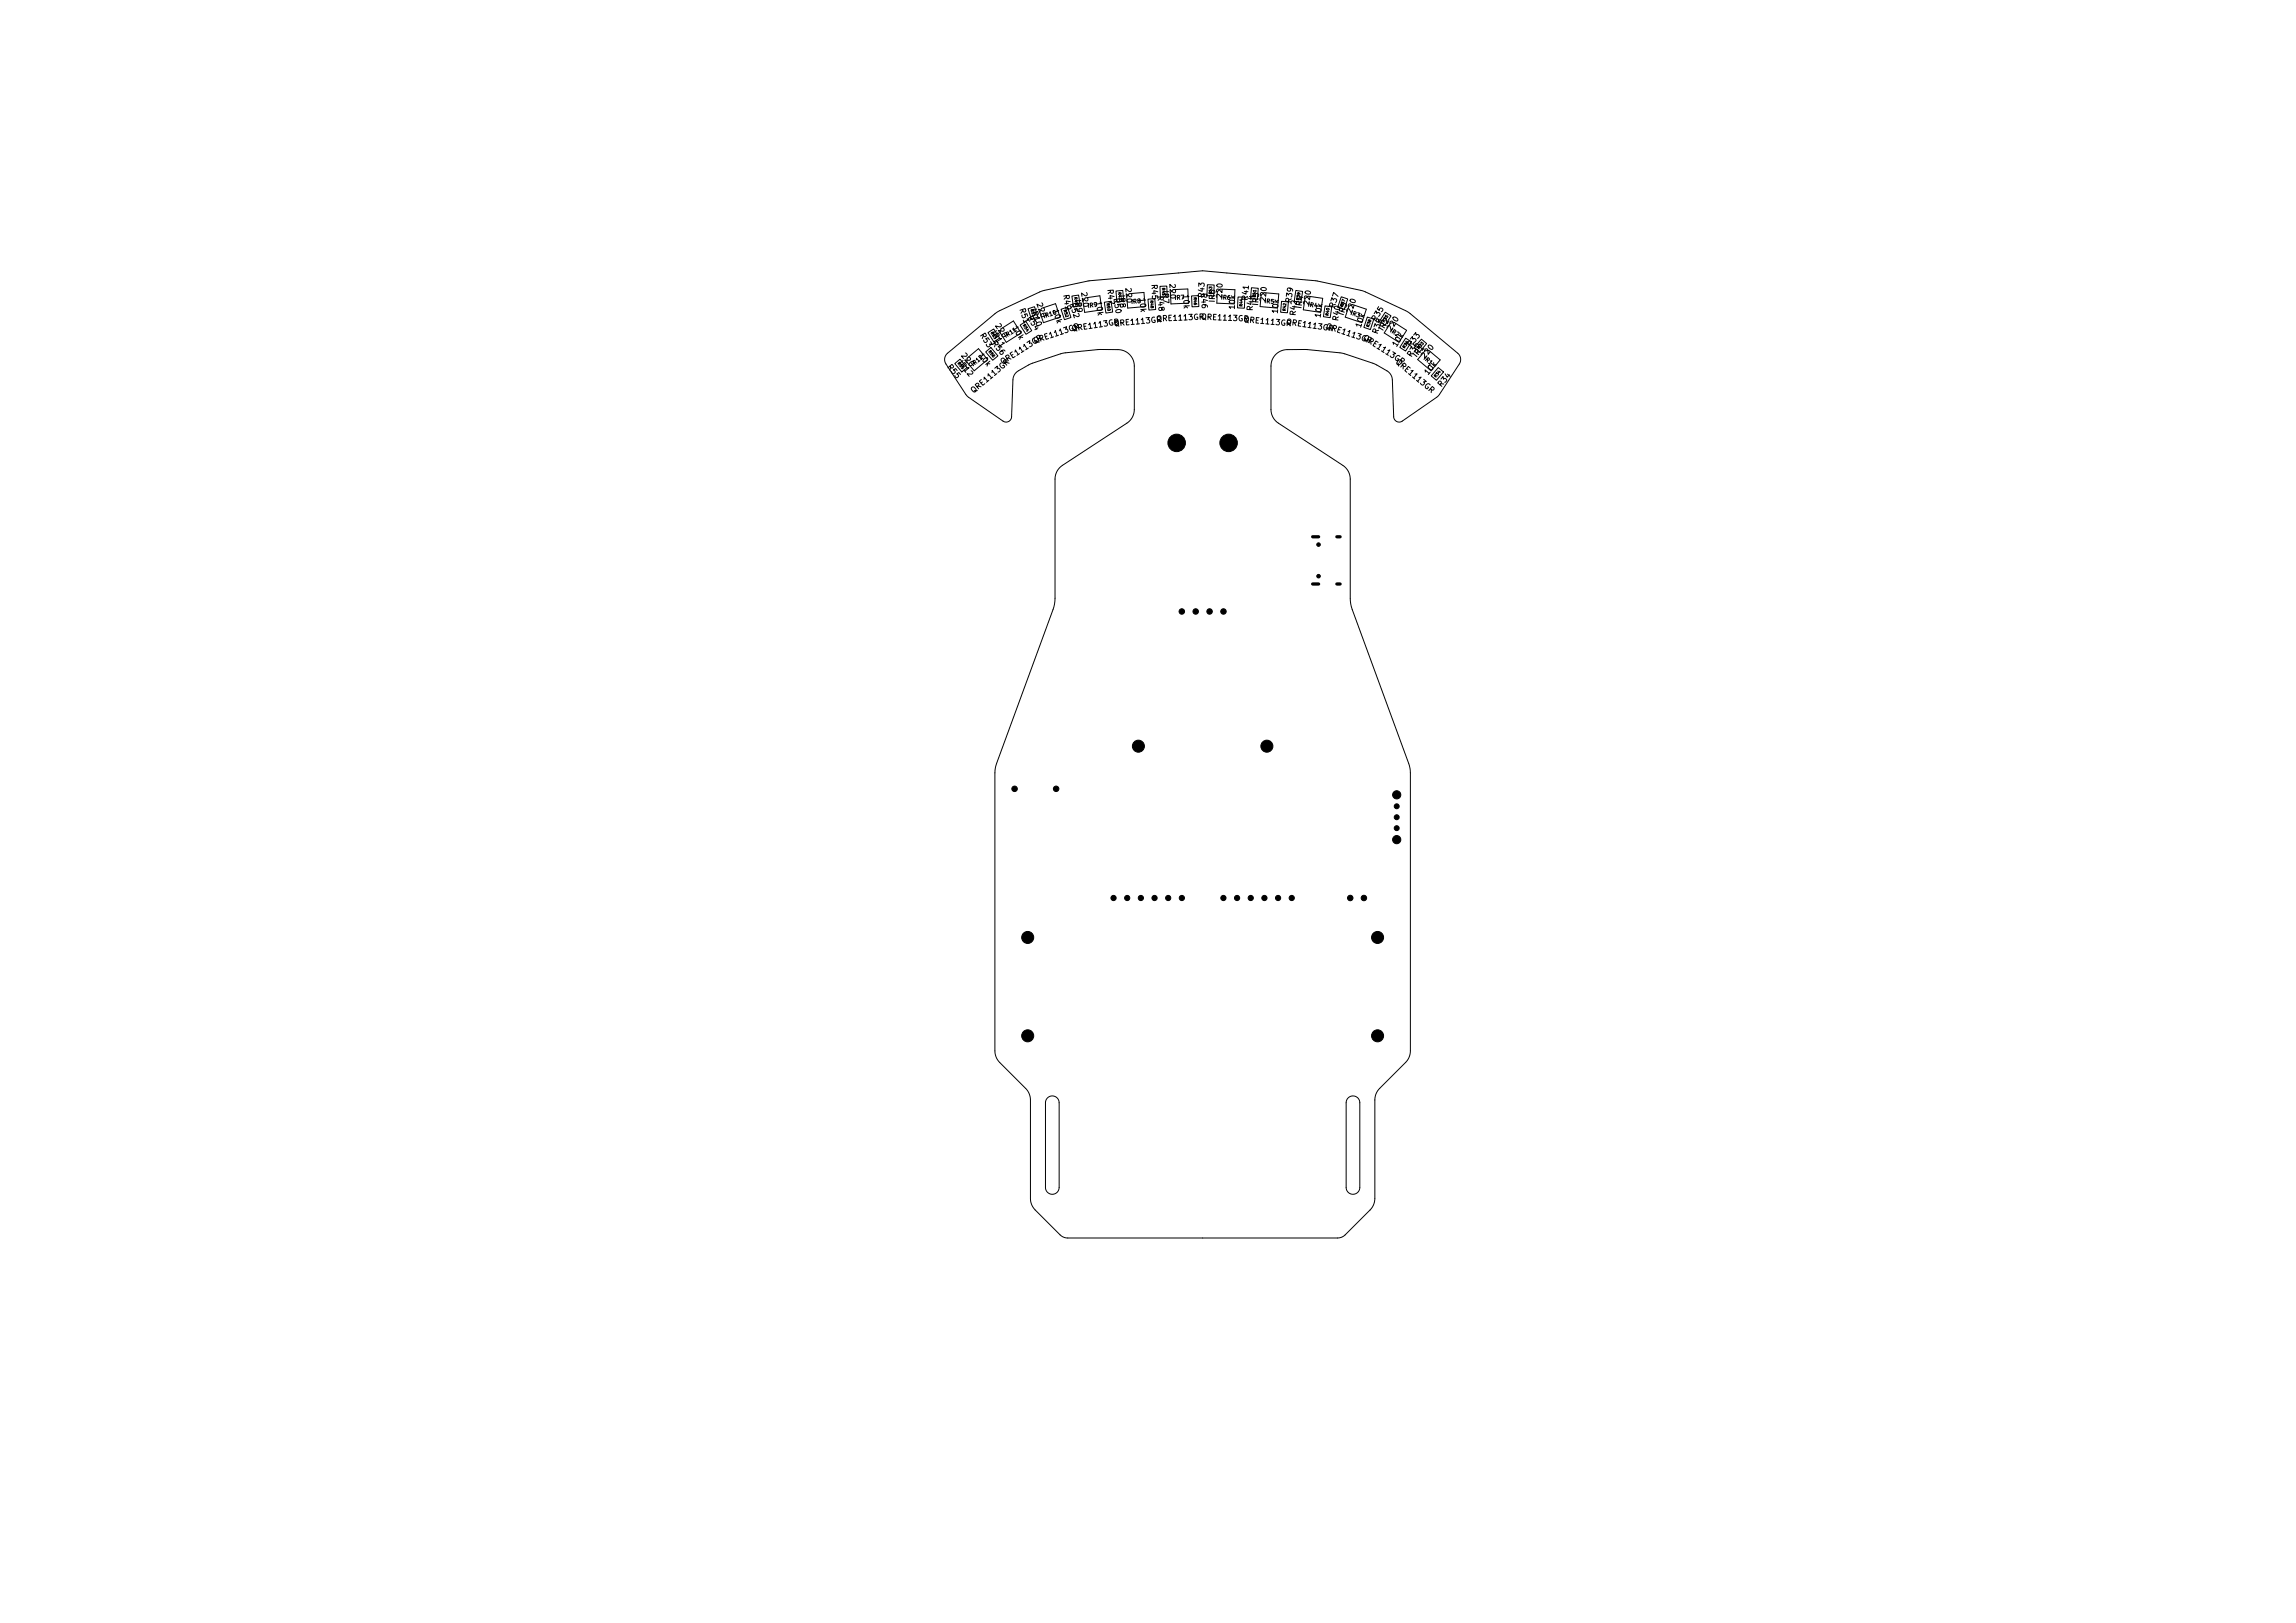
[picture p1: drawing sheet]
<svg xmlns="http://www.w3.org/2000/svg" width="420mm" height="297mm" viewBox="0 0 420 297" stroke-linecap="round" stroke-linejoin="round" font-family="sans-serif">
<defs><g id="words">
<g font-size="1">
<text x="194.2" y="53.9" transform="rotate(82 194.2 53.9)">R49</text>
<text x="197.5" y="53.4" transform="rotate(82 197.5 53.4)">220</text>
<text x="202.3" y="52.9" transform="rotate(85 202.3 52.9)">R47</text>
<text x="204.4" y="53.9" transform="rotate(85 204.4 53.9)">IR8</text>
<text x="205.6" y="52.6" transform="rotate(85 205.6 52.6)">220</text>
<text x="210.4" y="51.9" transform="rotate(88 210.4 51.9)">R45</text>
<text x="212.4" y="53.1" transform="rotate(88 212.4 53.1)">IR7</text>
<text x="213.7" y="51.8" transform="rotate(88 213.7 51.8)">220</text>
<text x="216.2" y="53.8" transform="rotate(88 216.2 53.8)">10k</text>
<text x="219.5" y="53.5" transform="rotate(88 219.5 53.5)">R46</text>
<text x="181.7" y="59.6" transform="rotate(57 181.7 59.6)">220</text>
<text x="186.2" y="56.6" transform="rotate(71 186.2 56.6)">R51</text>
<text x="187.6" y="58.2" transform="rotate(57 187.6 58.2)">R54</text>
<text x="188.3" y="56.6" transform="rotate(71 188.3 56.6)">IR10</text>
<text x="189.3" y="55.5" transform="rotate(71 189.3 55.5)">220</text>
<text x="192.2" y="56.7" transform="rotate(71 192.2 56.7)">10k</text>
<text x="195.3" y="55.6" transform="rotate(71 195.3 55.6)">R52</text>
<text x="196.4" y="54.8" transform="rotate(82 196.4 54.8)">IR9</text>
<text x="200.2" y="55.1" transform="rotate(82 200.2 55.1)">10k</text>
<text x="203.4" y="54.5" transform="rotate(82 203.4 54.5)">R50</text>
<text x="203.7" y="60" transform="rotate(-5 203.7 60)">QRE1113GR</text>
<text x="208.2" y="54.5" transform="rotate(85 208.2 54.5)">10k</text>
<text x="211.5" y="54.1" transform="rotate(85 211.5 54.1)">R48</text>
<text x="211.5" y="59.1" transform="rotate(-2 211.5 59.1)">QRE1113GR</text>
<text x="219.6" y="58.7" transform="rotate(2 219.6 58.7)">QRE1113GR</text>
<text x="220.5" y="54.6" transform="rotate(-88 220.5 54.6)">R43</text>
<text x="222.4" y="55.5" transform="rotate(-88 222.4 55.5)">IR6</text>
<text x="223.8" y="54.8" transform="rotate(-88 223.8 54.8)">220</text>
<text x="226.1" y="56.8" transform="rotate(-88 226.1 56.8)">10k</text>
<text x="227.3" y="59.2" transform="rotate(5 227.3 59.2)">QRE1113GR</text>
<text x="228.4" y="55.2" transform="rotate(-85 228.4 55.2)">R41</text>
<text x="229.4" y="57" transform="rotate(-88 229.4 57)">R44</text>
<text x="230.4" y="56.1" transform="rotate(-85 230.4 56.1)">IR5</text>
<text x="231.7" y="55.4" transform="rotate(-85 231.7 55.4)">220</text>
<text x="233.9" y="57.6" transform="rotate(-85 233.9 57.6)">10k</text>
<text x="235.1" y="59.6" transform="rotate(8 235.1 59.6)">QRE1113GR</text>
<text x="236.4" y="55.6" transform="rotate(-82 236.4 55.6)">R39</text>
<text x="237.2" y="57.9" transform="rotate(-85 237.2 57.9)">R42</text>
<text x="238.3" y="56.7" transform="rotate(-82 238.3 56.7)">IR4</text>
<text x="239.7" y="56.1" transform="rotate(-82 239.7 56.1)">220</text>
<text x="241.8" y="58.4" transform="rotate(-82 241.8 58.4)">10k</text>
<text x="244.3" y="56.6" transform="rotate(-71 244.3 56.6)">R37</text>
<text x="245" y="58.9" transform="rotate(-82 245 58.9)">R40</text>
<text x="245.9" y="58" transform="rotate(-71 245.9 58)">IR3</text>
<text x="247.4" y="57.7" transform="rotate(-71 247.4 57.7)">220</text>
<text x="251.8" y="59.1" transform="rotate(-57 251.8 59.1)">R35</text>
<text x="175.5" y="65.2" transform="rotate(50 175.5 65.2)">220</text>
<text x="178.6" y="65.2" transform="rotate(50 178.6 65.2)">10k</text>
<text x="178.9" y="61.4" transform="rotate(57 178.9 61.4)">R53</text>
<text x="181" y="60.9" transform="rotate(57 181 60.9)">IR11</text>
<text x="181.1" y="63" transform="rotate(50 181.1 63)">R56</text>
<text x="184.9" y="60.1" transform="rotate(57 184.9 60.1)">10k</text>
<text x="189.2" y="63.1" transform="rotate(-19 189.2 63.1)">QRE1113GR</text>
<text x="196.1" y="60.9" transform="rotate(-8 196.1 60.9)">QRE1113GR</text>
<text x="242.3" y="60.3" transform="rotate(19 242.3 60.3)">QRE1113GR</text>
<text x="249" y="62.2" transform="rotate(33 249 62.2)">QRE1113GR</text>
<text x="249.1" y="60.3" transform="rotate(-71 249.1 60.3)">10k</text>
<text x="252.2" y="61.4" transform="rotate(-71 252.2 61.4)">R38</text>
<text x="253.1" y="60.9" transform="rotate(-57 253.1 60.9)">IR2</text>
<text x="254.6" y="60.9" transform="rotate(-57 254.6 60.9)">220</text>
<text x="255.6" y="63.8" transform="rotate(-57 255.6 63.8)">10k</text>
<text x="258.2" y="63.8" transform="rotate(-50 258.2 63.8)">R33</text>
<text x="258.3" y="65.7" transform="rotate(-57 258.3 65.7)">R36</text>
<text x="259.2" y="65.7" transform="rotate(-50 259.2 65.7)">IR1</text>
<text x="260.7" y="66" transform="rotate(-50 260.7 66)">220</text>
<text x="172.9" y="67.3" transform="rotate(50 172.9 67.3)">R55</text>
<text x="174.9" y="66.6" transform="rotate(50 174.9 66.6)">IR12</text>
<text x="183.4" y="67" transform="rotate(-33 183.4 67)">QRE1113GR</text>
<text x="255" y="66.5" transform="rotate(40 255 66.5)">QRE1113GR</text>
<text x="261.3" y="69" transform="rotate(-50 261.3 69)">10k</text>
<text x="263.8" y="71.2" transform="rotate(-50 263.8 71.2)">R34</text>
<text x="178.2" y="72.3" transform="rotate(-40 178.2 72.3)">QRE1113GR</text>
</g>
<g font-size=".8">
<text x="190.9" y="58.5" transform="rotate(-19 190.9 58.5)">IR10</text>
<text x="198.9" y="56.5" transform="rotate(-8 198.9 56.5)">IR9</text>
<text x="206.9" y="55.8" transform="rotate(-5 206.9 55.8)">IR8</text>
<text x="214.8" y="55.1" transform="rotate(-2 214.8 55.1)">IR7</text>
<text x="223.2" y="55" transform="rotate(2 223.2 55)">IR6</text>
<text x="231.2" y="55.6" transform="rotate(5 231.2 55.6)">IR5</text>
<text x="239.1" y="56.3" transform="rotate(8 239.1 56.3)">IR4</text>
<text x="246.8" y="57.7" transform="rotate(19 246.8 57.7)">IR3</text>
<text x="184" y="62.1" transform="rotate(-33 184 62.1)">IR11</text>
<text x="254" y="60.8" transform="rotate(33 254 60.8)">IR2</text>
<text x="260.1" y="65.8" transform="rotate(40 260.1 65.8)">IR1</text>
<text x="178.1" y="67.3" transform="rotate(-40 178.1 67.3)">IR12</text>
</g>
<g font-size=".5">
<text x="204.4" y="53.5" transform="rotate(85 204.4 53.5)">R47</text>
<text x="212.4" y="52.6" transform="rotate(88 212.4 52.6)">R45</text>
<text x="221.8" y="53.9" transform="rotate(-88 221.8 53.9)">R43</text>
<text x="186.9" y="59.5" transform="rotate(57 186.9 59.5)">R54</text>
<text x="188.3" y="56.6" transform="rotate(71 188.3 56.6)">R51</text>
<text x="194.4" y="56.7" transform="rotate(71 194.4 56.7)">R52</text>
<text x="196.3" y="54.4" transform="rotate(82 196.3 54.4)">R49</text>
<text x="202.3" y="55.5" transform="rotate(82 202.3 55.5)">R50</text>
<text x="210.3" y="55" transform="rotate(85 210.3 55)">R48</text>
<text x="218.2" y="54.4" transform="rotate(88 218.2 54.4)">R46</text>
<text x="227.4" y="56.2" transform="rotate(-88 227.4 56.2)">R44</text>
<text x="229.8" y="54.5" transform="rotate(-85 229.8 54.5)">R41</text>
<text x="235.3" y="57" transform="rotate(-85 235.3 57)">R42</text>
<text x="237.8" y="55.1" transform="rotate(-82 237.8 55.1)">R39</text>
<text x="243.1" y="57.9" transform="rotate(-82 243.1 57.9)">R40</text>
<text x="245.7" y="56.3" transform="rotate(-71 245.7 56.3)">R37</text>
<text x="253.3" y="59.2" transform="rotate(-57 253.3 59.2)">R35</text>
<text x="180.6" y="64.4" transform="rotate(50 180.6 64.4)">R56</text>
<text x="181" y="60.9" transform="rotate(57 181 60.9)">R53</text>
<text x="250.5" y="60" transform="rotate(-71 250.5 60)">R38</text>
<text x="257" y="63.9" transform="rotate(-57 257 63.9)">R36</text>
<text x="259.6" y="64.1" transform="rotate(-50 259.6 64.1)">R33</text>
<text x="175" y="66.5" transform="rotate(50 175 66.5)">R55</text>
<text x="262.7" y="69.3" transform="rotate(-50 262.7 69.3)">R34</text>
</g>
</g></defs>
<g fill="none" stroke="#000" stroke-width=".18">
<path d="M186.6 59.5l1.1-.7 1 1.7-1 .7zM188 56.5l1.2-.4 .7 1.9-1.2 .4zM190.5 56.4l2.6-.8 .8 2.4-3 1-.7-1.9zM194.1 56.6l1.2-.4 .6 1.9-1.2 .4zM196.1 54.2l1.2-.2 .3 2-1.2 .2zM198.5 54.5l2.7-.4 .4 2.6-3.2 .5-.3-2.1zM202 55.3l1.2-.2 .3 2-1.2 .2zM204.1 53.3l1.3-.2 .2 2-1.3 .1zM206.6 53.7l2.6-.2 .3 2.6-3.2 .3-.2-2.1zM210 54.8l1.2-.2 .2 2-1.2 .1zM212.2 52.4l1.2-.1 .1 2-1.2 .1zM214.6 53l2.7-.1 .1 2.6-3.2 .1-.1-2.1z"/>
<path d="M218 54.2l1.2-.1 .1 2-1.3 .1zM220.9 52.1l1.2 .1-.1 2-1.2-.1zM222.7 53.4l.5-.5 2.7 .1-.1 2.6-3.2-.1zM226.5 54.3l1.2 .1-.1 2-1.2-.1zM228.9 52.7l1.3 .1-.2 2-1.3-.2zM230.7 54l.5-.4 2.7 .2-.2 2.6-3.2-.3zM234.4 55.1l1.3 .2-.2 1.9-1.2-.1zM237 53.2l1.3 .1-.3 2-1.3-.2zM238.7 54.6l.6-.4 2.7 .4-.4 2.6-3.2-.5zM242.4 56l1.2 .2-.3 1.9-1.2-.1zM245.3 54.3l1.2 .4-.6 1.9-1.2-.4zM246.7 56l.7-.3 2.5 .9-.8 2.4-3-1z"/>
<path d="M250.1 58l1.2 .4-.6 1.9-1.2-.4zM253.4 57.1l1.1 .7-1.1 1.7-1.1-.7zM254.3 59.2l.7-.2 2.3 1.5-1.4 2.1-2.7-1.7zM174.6 66.5l1-.8 1.3 1.6-1 .8zM176.9 65.5l2.1-1.7 1.7 2-2.5 2.1-1.3-1.7zM180.3 64.4l1-.8 1.2 1.5-.9 .8zM180.7 60.9l1.1-.7 1 1.7-1 .7zM183.1 60.2l2.3-1.5 1.4 2.2-2.7 1.7-1.2-1.7zM257.1 61.9l1.1 .7-1.1 1.6-1-.6zM260 62.1l1 .8-1.3 1.5-1-.8zM260.7 64.2l.7-.1 2 1.8-1.6 2-2.5-2.1zM263.1 67.3l.9 .8-1.2 1.5-1-.8z"/>
<path d="M258 141.4l-.3-1.7-10.6-29.2-.1-22.8a3 3 0 0 0-1.4-2.5l-11.8-7.8a3 3 0 0 1-1.3-2.5v-7.9a3 3 0 0 1 3-3 47.2 47.2 0 0 1 9.6 .6l6.3 2 2.3 1.3 .5 .4 .4 .6 .1 .5 .2 6.9a1 1 0 0 0 1.6 .8l6.6-4.7 3.8-5.8a1.5 1.5 0 0 0-.2-2l-9-7.4-8.4-4-8.6-1.8-20.7-1.8-20.8 1.8-8.7 1.9-8.2 3.9-9 7.4a1.5 1.5 0 0 0-.3 2l3.9 5.9 6.6 4.6a1 1 0 0 0 1.5-.8l.3-7 .5-1.1 .5-.3 2.5-1.4 6.1-1.9a46.5 46.5 0 0 1 9.6-.6 3 3 0 0 1 3 3v7.9a3 3 0 0 1-1.4 2.5l-11.8 7.8a3 3 0 0 0-1.3 2.5l-.1 22.8-10.6 29.2-.3 1.3v51.3a3 3 0 0 0 .9 2.1l4.7 4.8a3 3 0 0 1 .9 2.1v18a3 3 0 0 0 .9 2.1l4.6 4.7 .6 .3 .7 .1h49.5l1.1-.4 4.7-4.7a3 3 0 0 0 .9-2.1v-18a3 3 0 0 1 .9-2.1l4.7-4.8a2.99 2.99 0 0 0 .9-2.1M258 141.4v50.9M191.6 200.9a1.25 1.25 0 0 1 1.4-.3 1.25 1.25 0 0 1 .7 1.2v15.5a1.25 1.25 0 0 1-1.2 1.2 1.25 1.25 0 0 1-1.3-1.2v-15.5l.1-.4zM246.6 200.9a1.25 1.25 0 0 1 1.4-.3 1.25 1.25 0 0 1 .7 1.2v15.5a1.25 1.25 0 0 1-1.2 1.2 1.25 1.25 0 0 1-1.3-1.2v-15.5l.2-.5z"/>
</g>
<g fill="#000" stroke="#000" stroke-width=".18">
<circle cx="215.2" cy="81" r="1.6"/>
<circle cx="224.7" cy="81" r="1.6"/>
<circle cx="241.2" cy="99.7" r=".33"/>
<circle cx="216.2" cy="111.9" r=".5"/>
<circle cx="218.7" cy="111.9" r=".5"/>
<circle cx="221.3" cy="111.9" r=".5"/>
<circle cx="223.8" cy="111.9" r=".5"/>
<circle cx="241.2" cy="105.4" r=".33"/>
<circle cx="208.2" cy="136.5" r="1.1"/>
<circle cx="231.7" cy="136.5" r="1.1"/>
<circle cx="185.6" cy="144.4" r=".5"/>
<circle cx="193.2" cy="144.4" r=".5"/>
<circle cx="255.5" cy="147.6" r=".45"/>
<circle cx="255.5" cy="149.6" r=".45"/>
<circle cx="255.5" cy="151.5" r=".45"/>
<circle cx="255.5" cy="153.6" r=".75"/>
<circle cx="255.5" cy="145.4" r=".75"/>
<circle cx="188" cy="171.5" r="1.1"/>
<circle cx="203.7" cy="164.3" r=".48"/>
<circle cx="206.2" cy="164.3" r=".48"/>
<circle cx="208.7" cy="164.3" r=".48"/>
<circle cx="211.2" cy="164.3" r=".48"/>
<circle cx="213.7" cy="164.3" r=".48"/>
<circle cx="216.2" cy="164.3" r=".48"/>
<circle cx="223.8" cy="164.3" r=".48"/>
<circle cx="226.3" cy="164.3" r=".48"/>
<circle cx="228.8" cy="164.3" r=".48"/>
<circle cx="231.3" cy="164.3" r=".47"/>
<circle cx="233.8" cy="164.3" r=".48"/>
<circle cx="236.3" cy="164.3" r=".48"/>
<circle cx="247" cy="164.3" r=".5"/>
<circle cx="249.5" cy="164.3" r=".5"/>
<circle cx="252" cy="171.5" r="1.1"/>
<circle cx="188" cy="189.5" r="1.1"/>
<circle cx="252" cy="189.5" r="1.1"/>
</g>
<path d="M240.1 98.2h1.1M244.5 98.2h.6M240.1 106.9h1.1M244.5 106.9h.6" fill="none" stroke="#000" stroke-width=".6"/>
<use href="#words"/>
</svg>
